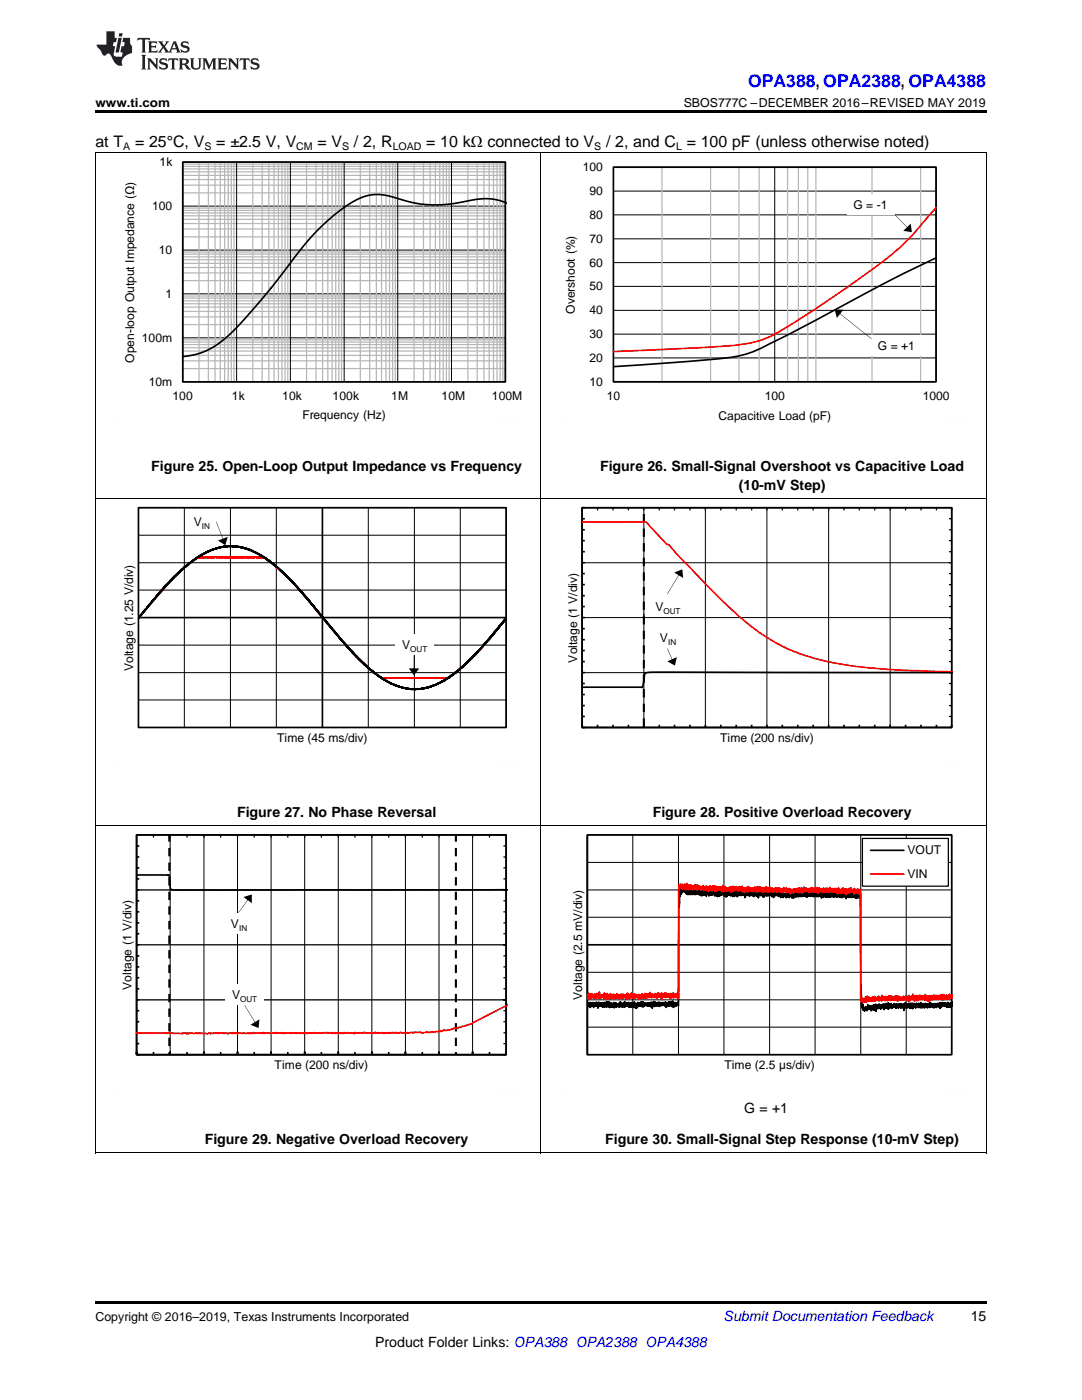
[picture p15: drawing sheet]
<svg xmlns="http://www.w3.org/2000/svg" width="216mm" height="279mm" viewBox="0 0 216 279" stroke-linecap="round" stroke-linejoin="round" font-family="sans-serif">
<defs><g id="words">
<text font-size="3.5" fill="#00f" x="149.3" y="17.3">OPA388, OPA2388, OPA4388</text>
<g font-size="3.2">
<text x="19" y="29.3">at T</text>
<text x="27" y="29.3">= 25°C, V</text>
<text x="43.1" y="29.3">= ±2.5 V, V</text>
<text x="63.4" y="29.3">= V</text>
<text x="70.6" y="29.3">/ 2, R</text>
<text x="85.1" y="29.3">= 10 kΩ connected to V</text>
<text x="120.9" y="29.3">/ 2, and C = 100 pF (unless otherwise noted)</text>
</g>
<g font-size="2.8">
<text x="30.2" y="94.1">Figure 25. Open-Loop Output Impedance vs Frequency</text>
<text x="119.7" y="94.1">Figure 26. Small-Signal Overshoot vs Capacitive Load</text>
<text x="147.4" y="97.8">(10-mV Step)</text>
<text x="47.3" y="163.1">Figure 27. No Phase Reversal</text>
<text x="130.2" y="163.1">Figure 28. Positive Overload Recovery</text>
<text x="148.5" y="222">G = +1</text>
<text x="40.9" y="228.4">Figure 29. Negative Overload Recovery</text>
<text x="120.8" y="228.4">Figure 30. Small-Signal Step Response (10-mV Step)</text>
<text x="193.7" y="263.6">15</text>
<text x="74.9" y="268.9">Product Folder Links: OPA388 OPA2388 OPA4388</text>
</g>
<text font-size="2.8" fill="#0000c8" x="144.4" y="263.6">Submit Documentation Feedback</text>
<g font-size="2.5">
<text x="19" y="21.4">www.ti.com</text>
<text x="136.4" y="21.4">SBOS777C –DECEMBER 2016–REVISED MAY 2019</text>
<text x="19" y="263.6">Copyright © 2016–2019, Texas Instruments Incorporated</text>
</g>
<g font-size="2.4">
<text x="31.8" y="33.1">1k</text>
<text x="116.3" y="34.2">100</text>
<text x="30.3" y="41.9">100</text>
<text x="117.6" y="38.9">90</text>
<text x="170.3" y="41.7">G = -1</text>
<text x="117.6" y="43.7">80</text>
<text x="31.7" y="50.7">10</text>
<text x="117.6" y="53.2">60</text>
<text x="117.6" y="48.4">70</text>
<text x="33" y="59.5">1</text>
<text x="117.6" y="58">50</text>
<text x="114.7" y="62.6" transform="rotate(-90 114.7 62.6)">Overshoot (%)</text>
<text x="117.6" y="62.7">40</text>
<text x="28.3" y="68.2">100m</text>
<text x="117.6" y="67.5">30</text>
<text x="175.2" y="69.8">G = +1</text>
<text x="26.8" y="72.4" transform="rotate(-90 26.8 72.4)">Open-loop Output Impedance (ü)</text>
<text x="29.7" y="77">10m</text>
<text x="117.6" y="77">10</text>
<text x="117.6" y="72.2">20</text>
<text x="34.5" y="79.9">100</text>
<text x="46.3" y="79.9">1k</text>
<text x="56.3" y="79.9">10k</text>
<text x="60.3" y="83.7">Frequency (Hz)</text>
<text x="66.4" y="79.9">100k</text>
<text x="78.1" y="79.9">1M</text>
<text x="88.1" y="79.9">10M</text>
<text x="98.2" y="79.9">100M</text>
<text x="121.1" y="79.9">10</text>
<text x="143.4" y="83.7">Capacitive Load (pF)</text>
<text x="152.6" y="79.9">100</text>
<text x="184.1" y="79.9">1000</text>
<text x="38.7" y="105">V</text>
<text x="130.8" y="121.9">V</text>
<text x="80.2" y="129.5">V</text>
<text x="131.7" y="128.1">V</text>
<text x="26.6" y="133.9" transform="rotate(-90 26.6 133.9)">Voltage (1.25 V/div)</text>
<text x="115.1" y="132.2" transform="rotate(-90 115.1 132.2)">Voltage (1 V/div)</text>
<text x="55.3" y="148">Time (45 ms/div)</text>
<text x="143.7" y="148">Time (200 ns/div)</text>
<text x="181.1" y="170.5">VOUT</text>
<text x="181.1" y="175.3">VIN</text>
<text x="46.1" y="185.2">V</text>
<text x="26.2" y="197.5" transform="rotate(-90 26.2 197.5)">Voltage (1 V/div)</text>
<text x="46.3" y="199.4">V</text>
<text x="116.2" y="199.6" transform="rotate(-90 116.2 199.6)">Voltage (2.5 mV/div)</text>
<text x="54.8" y="213.3">Time (200 ns/div)</text>
<text x="144.5" y="213.3">Time (2.5 µs/div)</text>
</g>
<g font-size="2.1">
<text x="24.6" y="29.9">A</text>
<text x="40.8" y="29.9">S</text>
<text x="59.1" y="29.9">CM</text>
<text x="68.3" y="29.9">S</text>
<text x="78.4" y="29.9">LOAD</text>
<text x="118.6" y="29.9">S</text>
<text x="134.9" y="29.9">L</text>
</g>
<g font-size="1.6">
<text x="40.3" y="105.5">IN</text>
<text x="132.4" y="122.5">OUT</text>
<text x="81.9" y="130.1">OUT</text>
<text x="133.3" y="128.6">IN</text>
<text x="47.7" y="185.8">IN</text>
<text x="47.9" y="200">OUT</text>
</g>
</g></defs>
<path d="M19 259.7h177.8v.5h-177.8z" fill="#000"/>
<g fill="none" stroke="#000" stroke-width=".2">
<path d="M19.1 164.8v65.4M27.3 166.6h73.7v43.9h-73.7M27.3 177.6h73.7M34 166.6v43.9M40.7 166.6v43.9M47.4 166.6v43.9M54.1 166.6v43.9M60.8 166.6v43.9M67.5 166.6v43.9M74.2 166.6v43.9M80.9 166.6v43.9M87.6 166.6v43.9"/>
<path d="M94.3 166.6v43.9M107.9 164.8v65.4M196.8 164.8v65.4M27.3 199.5h73.7M27.3 188.6h73.7M19 230.1h177.8"/>
</g>
<path d="M27.3 177.6h73.7M27.3 199.5h73.7M27.3 188.6h73.7M27.3 210.5h73.7" fill="none" stroke="#868686" stroke-width=".25"/>
<g fill="none" stroke="#000" stroke-width=".33">
<path d="M27.2 174.6l6.2 .1 .2-.1a5.3 5.3 0 0 1 .4 2.5l.2 .4 2 .2 65.1-.1M27.3 166.6h73.7v43.9h-73.7zM27.3 179.8h.5M27.3 177.6h.5M27.3 175.4h.5M27.3 173.2h.5M27.3 171h.5M27.3 168.8h.5M27.8 166.6h-.5v43.9h73.7v-.7M27.3 199.5h.5M27.3 197.3h.5M27.3 195.1h.5"/>
<path d="M27.3 193h.5M27.3 190.8h.5M27.3 188.6h.5M27.3 186.3h.5M27.3 184.2h.5M27.3 182h.5M27.3 208.3h.5M27.3 206.1h.5M27.3 203.9h.5M27.3 201.7h.5M30.6 209.9v.6M34 209.8v.7"/>
<path d="M37.3 209.9v.6M40.7 209.8v.7M44 209.9v.6M47.4 209.8v.7M50.7 209.9v.6M54.1 209.8v.7M57.4 209.9v.6M60.8 209.8v.7M64.1 209.9v.6M67.5 209.8v.7M70.8 209.9v.6M74.2 209.8v.7"/>
<path d="M77.6 209.9v.6M80.9 209.8v.7M84.3 209.9v.6M87.6 209.8v.7M91 209.9v.6M94.3 209.8v.7M97.7 209.9v.6"/>
</g>
<g fill="none" stroke="#000" stroke-width=".25">
<path d="M27.3 167.2v-.6h73.7v43.9h-.7M30.6 166.6v.6M33.8 166.6v.8M34 166.6v.6M37.3 166.6v.6M40.7 166.6v.6M44 166.6v.6M47.4 166.6v.6M50.7 166.6v.6M54.1 166.6v.6M57.4 166.6v.6M60.8 166.6v.6"/>
<path d="M64.1 166.6v.6M67.5 166.6v.6M70.8 166.6v.6M74.2 166.6v.6M77.6 166.6v.6M80.9 166.6v.6M84.3 166.6v.6M87.6 166.6v.6M91 166.6v.6M94.3 166.6v.6M97.7 166.6v.6M100.3 177.6h.7"/>
<path d="M100.5 179.8h.5M100.5 175.4h.5M100.5 173.2h.5M100.5 171h.5M100.5 168.8h.5M100.3 199.5h.7M100.3 188.6h.7M100.5 197.3h.5M100.5 195.1h.5M100.5 193h.5M100.5 190.8h.5M100.5 186.3h.5"/>
<path d="M100.5 184.2h.5M100.5 182h.5M100.5 208.3h.5M100.5 206.1h.5M100.5 203.9h.5M100.5 201.7h.5"/>
</g>
<path d="M33.8 210.5v-43.9M91 210.5v-43.9" fill="none" stroke="#000" stroke-width=".42" stroke-dasharray="1.7 1.2" stroke-linecap="butt"/>
<path d="M101.3 200.5l-.2 .3-3.2 1.5-3.9 2.1-.8 .1-.8 .4-.1-.1-.4 .3-.4-.1-.4 .3-.4-.2-.4 .3-.2-.1-.1 .2-1 .2-.5-.2-.5 .4-.1-.2-1.1 .3-.5-.1a1.04 1.04 0 0 1-1.2 0l-.7 .3h-.3l-.1-.2-.4 .1-.2-.1-.6 .1-.2-.1-.2 .2-.3-.2-.4 .2-.4-.1-.1 .1-1-.1-.2-.1-.5 .2h-.4l-.1-.2-1.3 .2-.2-.1-.1 .1-.7-.1-.1 .2-.1-.2h-1.4l-.2-.1-.2 .2h-1.7l-.3-.2-.3 .2h-1.3l-.2-.2-.2 .3-.1-.2-1.1 .1-.8-.1-.1 .1-.4-.1-.2 .2-.1-.1-.6-.1-.4 .2-.1-.2-.5 .2-.2-.2-.9 .1-3.2-.1-.1 .1-.2-.1-.4 .2-.4-.2-.4 .2-1.2-.2-.1 .1-.2-.1-.1 .1-.7-.1-.1 .1-1.1-.1-.2 .2-.7-.2-.2 .1-.6-.1-.2 .1-.1-.1-.9 .1-1.2-.1-.2 .2-.1-.3-.4 .2-.3-.1-1 .1a.38 .38 0 0 0-.6 .1l-.4-.2-.1 .2-2.2-.1a.41 .41 0 0 1-.6-.1l-.2 .2-.4-.2-.1 .2a.36 .36 0 0 0-.6-.1l-1 .1-.4-.2-.6 .1-.2 .1-.2-.2-1.2 .2a.34 .34 0 0 0-.3-.2 .34 .34 0 0 0-.3 .2l-.4-.1-1.2 .1-.2-.2-.1 .2-.5-.2-.2 .1h-.9l-.4 .1-.2-.2-.2 .3-.2-.3-.6 .2-2.4-.2-.8 .1-.2-.1-.9 .1h-4.9" fill="none" stroke="#f00" stroke-width=".33"/>
<path d="M22.9 165.6v53.1M35.3 165.6h68.6M103.9 165.6v46.1M22.9 218.6h6.3M97.6 218.6h6.3" fill="none" stroke="#fefefe" stroke-width=".2" stroke-dasharray=".4 .1" stroke-linecap="butt"/>
<path d="M45 196.5h7.6v4.1h-7.6z" fill-rule="evenodd" fill="#fff"/>
<path d="M48.8 200.6l2.3 3.7zM50 204.5l1.8-1.1-.2 1.8z" fill="#000"/>
<path d="M44.8 182.3h5.8v4h-5.8z" fill-rule="evenodd" fill="#fff"/>
<path d="M49.6 179.3l-2 2.9zM48.6 179l1.6-.5 .1 1.7z" fill="#000"/>
<g fill="none" stroke="#000" stroke-width=".2">
<path d="M117.2 166.6h72.7v43.9h-72.7M117.2 177.6h72.7M117.2 172.1h72.7M126.3 166.6v43.9M135.4 166.6v43.9M144.5 166.6v43.9M153.6 166.6v43.9M162.6 166.6v43.9M171.8 166.6v43.9M180.8 166.6v43.9M117.2 199.5h72.7M117.2 194h72.7"/>
<path d="M117.2 183.1h72.7M117.2 205h72.7"/>
</g>
<path d="M117.2 166.6h72.7v43.9h-72.7zM117.2 166.6v43.9M144.9 178.4v-.1v.2l.1-.5 .1 .8 .1-.7 .1 .5v-.4l.1 .4v-.6v.5l.1-.4 .1 .5 .1-.4v.5l.1-.7v.8l.1-1v.7l.1-.7v.7l.2-.6v1l.2-1v.7v-.7l.1 1v-.8v.6v-.6l.1 .6 .1-.9 .1 .9v-.4l.1 .5v-.9l.1 .8 .1-.7v1l.1-.9 .1 .5v-.8l.2 .9 .1-.9v.7l.1-.5 .1 .6v-.8v.9l.1-1 .1 .7v-.2v.4v-.5l.1 .5 .1-.7 .1 .7 .1-.7v.8l.1-.7 .1 .6v-.7v1.3l.1-1.1v.9v-.9l.1 .6v-.6l.1 .6 .1-.9 .1 .9 .1-.6 .1 .5v-.5v.6l.1-.7 .1 .6v-.6v.9l.2-.8v.6l.1-.6 .1 .5 .1-.6v.6l.1-.6 .1 .7v-.7l.1 .7 .1-.5v.7l.1-.9v.8l.1-.7 .1 .6 .1-.5 .1 .6v-.6l.1 .4v-.8l.1 1.1 .2-.7v1l.1-1.1v.6l.1-.6v.5l.1-.7 .1 .6v-.6v.8l.1-.6v.7l.1-.8 .2 .7v-.5l.1 .8v-.7v.6l.1-.8v.5l.1-.6v1.1l.1-1.1 .1 .8v-.7v.4l.1-.4 .1 .5 .1-.7v.7v-.4v.5v-.5l.1 .6 .1-.6 .1 .5v-.5l.2 .5v-.5l.1 .4v-.4v.6v-.5l.1 .4 .1-.6 .1 .4v-.5v.7v-.5l.2 .5v-.4v.7l.1-1.1 .1 .9 .2-.4v.7v-1.1v.9l.1-.7 .1 .6v-.7v.5l.1-.5v.5l.1-.2v.4l.1-.6v.5v-.7l.1 .6v-.3l.1 .4 .1-.4 .1 .5v-.8l.1 .9v-.6l.1 .4v-.4l.1 .5 .1-.7 .1 1 .1-1 .1 .7 .1-.7v.9v-.9l.1 .9 .1-.7v.8v-.8l.1 .6v-.6l.1 .6 .1-.5 .1 .3v-.3v.6l.1-.5v.4l.1-.7v1l.1-1v.8l.1-.7 .2 .8v-.8v.6l.1-.6 .1 .8 .1-1v.7l.1 .1v-.4v.4v-.5l.1 .5 .1-.7 .1 1v-.9l.1 .6v-.5l.1 .6v-.8l.1 1.1 .1-1.1 .1 .9v-.6l.1 .5 .1-.7v.6l.1-.5v.3l.1-.9 .1 1.2v-.8l.2 .6v-.8v.7l.1 .2v-.6l.1 .7v-.7l.2 .5v-.6l.1 .7v-.8l.1 .8v-.5l.1 .5 .1-.8v.9l.1-.6v.5v-.5l.1 .3v-.6l.1 .5v-.6v.8v-.3l.1 .3v-.4l.1 .5v-.6v.5v-.5l.1 .4v-.4v.5l.1-.6v.6v-.7v.6l.1-.4v.7l.1-.7 .1 .7v-.6l.1 .6v-.7l.1 .5 .1-.6v.6l.1-.7v.7l.1-.7 .1 .6 .1-.4v.6l.1-.8 .1 .8 .1-.8 .1 .8v-.6l.1 .4v-.3l.1 .4 .1-.6v.8l.1-.8v.5l.1-.6v.7l.2-.6v.4v-.4l.2 .7v-.5v.5l.2-.7 .1 .6v-.4v.6l.1-.8v.7l.1-.7v.6l.1-.8 .1 .8 .1-.7 .1 1.1 .1-1.2v.8v-.4l.1 .2 .1-.3v.3v-.4l.1 .9v-.8l.1 .6 .1-.7v.4l.1-.3 .1 .5v-.4v.6v-.7v.6M144.9 178.3v.1v-.3v.9v-1.2l-.1 .8-.1-.5v.7l-.1-.7-.1 .8-.1-1v.6v-.4l-.1 .5-.1-.4v.2v-.5l-.1 .5-.1-.3-.1 .5-.1-.8v.9l-.2-.9v1.1l-.1-1v.7v-.6l-.1 .5v-.2l-.1-.7-.1 1.4v-1.1v.7l-.1-.6v.8v-.8l-.1 .9v-1l-.1 .5-.1-.3-.1 .4v-.3v.4v-.5l-.1 .7v-.8l-.1 .6-.1-.7v.5l-.1-.3v.4v-.5l-.2 .7-.1-.8-.1 .7-.2-.6-.1 .7-.1-.7v.8l-.3-.9v.6v-.5l-.2 .5v-.5l-.1 .9-.1-1.3-.1 .9-.1-.6v.7l-.2-.6v.3v-.7v1.1l-.1-.9v.5l-.1-.4-.1 .8-.1-1-.1 1.1-.1-1.2-.1 1-.1-.9-.1 .8v-.8l-.1 .8-.1-.7v.5l-.1-.5-.1 .6-.1-.7-.1 .6v-.5l-.1 .5-.1-.6v.9l-.1-.8-.1 .6-.1-.5-.1 .4-.1-.3v.5v-1l-.1 1-.2-.7v.6l-.1-.6v.6l-.1-.7v.8v-1l-.1 1v-1l-.1 .9-.1-.9v.9l-.1-.8v.9v-.8l-.1 .5v-.6l-.1 .8-.1-.8v.8l-.1-.8v.5l-.1-.7-.1 .7-.1-1.1v1l-.1-1v.9v-.8l-.1 .8-.1-.8v.7l-.1-.2-.1 .6-.1-.3-.1 .4v-.7l-.1 .9v-.8l-.3 3.2v-1.5v.2l-.1 21.1-.1-.7v.6l-.1-.5-.1 .4v-.3M164.7 178.3v.6l.1-1v1.1v-.8l.1 .8v-.7l.1 .8v-.7l.1 .5 .1-.6v.8l.1-1.1v.9l.1-.9 .1 .9 .1-.6v.7l.1-.5 .1 .5v-.8l.2 .8 .1-.8v.7l.1-.5 .1 .5v-.6l.1 .8v-1.1l.1 .8 .1-.9v1l.2-.6v.5l.1 .1v-.4l.1 .5 .1-.9 .1 .9 .1-.8 .1 .6v-.5l.1 .6v-.5v.6l.1-.5v.5v-.5l.1 .4 .1-.5v.7l.1-.8 .1 .8 .1-.9v.8v-.7v.5l.1-.4 .1 .6v-.6l.1 .4 .1-.4 .1 .6v-.5v.4l.1-.5 .1 .4v-.5v1.1l.1-1v.7l.1-.6v.4l.1-.4v.4l.1-.3v.4v-.4l.1 .4 .1-.6v.7l.1-.7v.4l.1-.3 .1 .3v-.3v.5l.1-.4v.4l.1-.4v.5v-.9l.1 .9v-.6l.1 .4v-.5l.1 .7 .1-.7 .1 .5 .1-.4v.5l.1-.4v.5l.1-.6 .1 .7 .1-.9v1v-.8l.1 .6 .1-.9 .1 .9v-1.1l.1 1v-.7l.1 .7 .1-.7 .1 1 .1-1.1 .1 21.5 .1-1.3 .1 2.4v-.5l.1 1v-.9l.1 1.2v-.8l.1 .7 .1-.3 .1 .5v-.6v.6l.1-.7 .1 .6v-.6l.1 .6v-.6l.1 .6v-.6l.1 .7 .2-1.2v.7v-.4v.5l.1-.5 .1 .6v-.7l.2 .5 .1-.4v.8l.1-.7v.8v-.8l.1 .7 .1-.8 .2 .6v-.8v.8l.1-.8v1l.1-1.1v1.1l.1-.9 .1 .7M117.2 188.6h72.7M125.3 200.5l-.1 .3v-.6l-.1 .6v-.4v.3l-.2-.5v.6v-.6l-.1 .7v-.4l-.1 .4v-.5v.5v-1l-.1 1v-.7v.7l-.1-.5v.5l-.1-.7v.6l-.1-.6-.1 .8-.2-.9v.6v-.4l-.1 .4v-.3v.2l-.1-.6v.9v-1v.9l-.1-.7-.1 .6v-.5l-.1 .8v-.7l-.2 .5v-.4l-.1 .4v-.4v.4l-.1-.4v.5l-.1-.7v.8l-.2-.9-.1 .9-.1-.9v1l-.1-.9-.1 .5v-.6v.7l-.1-.4v.4l-.1-.3v.5l-.1-.7-.2 .7v-.9l-.1 .5v-.4v.6l-.1-.5-.1 .8-.1-1.2v1v-.7l-.1 .7-.1-.6v.4v-.7v.7l-.1-.4-.1 .3v-.4l-.1 .8v-1.1v1v-.5l-.1 .5v-.8v.6l-.1-.4v.6l-.1-.7-.1 .7v-.9l-.1 1v-.7l-.1 .5-.1-.7-.1 .9v-.7l-.1 .5v-.6l-.2 .6v-.7l-.1 .7-.1-.7-.1 .5v-.5v.6l-.1-.6v.8l-.1-.9-.1 1.2v-.7l-.1 .2v-.5l-.1 .6-.1-.8-.1 .8-.1-.7v.7l-.1-.6v.5l-.1-.5-.1 .3v-.4v1l-.2-1v.7l-.3-.6v.7v-.8l-.2 .6v-.5l-.1 .9v-1v.9l-.2-.8v.5l-.1-.5-.1 .5v-.5v.6l-.1-.7-.1 .8M135.1 200.4v-.2l-.1 .3v-.3l-.1 .6-.1-.7v.6l-.1-.6v.5l-.1-.4-.1 .5v-.5l-.1 .9-.2-1.3v1.1l-.1-.9v.5l-.1-.6v.7l-.1-.7v.8l-.2-.8v.8v-.6l-.1 .6-.1-.5v.5v-.6l-.1 .6v-.8v.8v-.6l-.1 .6-.2-.5v.7l-.1-.7-.1 .9-.1-1.2v.7l-.1-.5-.1 .7v-.6l-.1 .4v-.5l-.2 .5v-.5v.5v-.5l-.1 .5-.1-.4v.5l-.2-.6-.1 .7-.1-.7v.6l-.1-.7-.1 .8v-.7v.6l-.1-.7-.1 .8v-.6v.5l-.1-.6v.4v-.4l-.1 .5-.1-.4-.1 .5v-.4v.4v-.6l-.1 .7v-.8l-.1 .7-.1-.8v1l-.2-1v.8v-.7l-.1 .8-.1-.7-.1 1.1v-.8v.5l-.1-.7v.7l-.1-.9v1v-.8l-.1 .5v-.5l-.1 .6-.1-.7v.6v-.4l-.1 .5-.2-.6-.1 .5v-.5l-.1 .5-.1-.5v.4l-.1-.4v.4l-.1-.4v.5l-.1-.6-.1 .6v-.5l-.1 .6v-.5l-.1 .5v-.8l-.1 1-.1-.8-.1 .6v-.9l-.1 1-.1-.9-.1 .6v-.3l-.1 .4-.1-.5-.1 .4v-.4l-.1 .7-.1-.8v.7v-.4l-.1 .3v-.6l-.1 1v-.8v.5l-.2-.5v.4v-.4v.9l-.1-1v.5l-.1-.2v.2v-.4l-.1 .6v-1l-.1 1.2-.1-1-.1 .7-.1-.6v.6l-.1-.6v.8l-.1-.9v.9v-.8l-.2 .8-.1-.9-.1 .8-.1-.6-.1 .6v-.9l-.1 .8v-.3M184.4 200.3v.8l-.2-.8v.6l-.1-.5-.1 .7v-.7v.7v-.8l-.1 .8-.1-.8v.7l-.1-.9v1l-.1-.9v.9v-.8l-.1 .5v-.4l-.2 .5v-.7l-.1 .9v-.7v.5l-.2-.5-.1 .5v-.7l-.2 1v-.8l-.1 .4-.1-.4-.1 .3v-.4v.4l-.1-.4v.9l-.1-.9-.1 1v-1.1l-.1 1-.2-1-.1 .9-.1-.9-.1 1.1v-.6l-.1 .3-.1-.6v.6v-.6l-.1 .7-.1-.7v.7l-.1-.8v.7v-.5l-.1 .6-.1-.7v.6l-.1-.7v.9v-1.1l-.1 1-.1-.8-.1 .6v-.5l-.1 1.3v-1.3v.6l-.1-.6v.6l-.1-.5v.7l-.1-.8-.1 .7-.2-.8v.9l-.1-.8-.1 .4-.1-.4v.6v-.5l-.1 .7-.1-.7-.2 .3v-.2v.3v-.6l-.2 .9v-.6l-.1 .5v-.6v.7l-.2-.9-.1 .6v-.6l-.1 .6v-.4l-.1 .5-.1-.4v.6l-.2-.6v.6l-.1-.9v.7l-.1-.5v.6l-.1-.8-.2 1v-.8v.7l-.1-.6v.8v-1.3l-.2 1.2v-.5v.1l-.1-.2v.4v-.3l-.1 .3v-.4v.4v-.5l-.1 .3v-.7v1l-.2-.8v.7l-.1-.6v.5l-.1-.2v.7v-1.1l-.2 .8v-.8l-.1 .5-.1-.4-.1 .7v-.7l-.1 .9v-.9l-.1 .8-.1-.8-.1 .6v-.4v.5l-.1-.8v.9l-.1-.8v.6l-.1-.4-.1 .4v-.4l-.1 .6v-.8l-.1 .9-.1-.8v1.2l-.1-1.4-.1 1v-.2M190.2 200.2v.1v-.2l-.1 .6v-.8l-.1 .9v-.4v.4l-.1-.5v.4l-.1-.5v.6l-.1-.6-.1 .7v-.7v.8v-.7l-.1 .6v-.6v.4l-.1-.4-.1 .5v-.4v.5l-.1-.8-.1 .9v-.9l-.1 1v-.9l-.1 .7v-.5l-.1 .2v-.2l-.1 .4v-.6v.6l-.1-.6v.6l-.1-.7v.7l-.1-.7-.1 .6v-.6v.6l-.2-.5-.1 .6v-.7l-.1 .7v-.6l-.1 .9v-.9l-.1 .6-.1-.6-.1 1v-1l-.1 .5v-.5v.6v-.4l-.1 .5-.1-.5v.6l-.1-.8v.6l-.1-.3v.3l-.2-.4v.7l-.2-.8v.7l-.1-.6-.1 .7v-.7l-.1 .8v-.9l-.1 .7v-.6l-.1 .5-.1-.5v.5l-.1-.5-.1 .5v-.7l-.2 .9-.1-1.1-.1 1-.1-.7v.6l-.1-.5v.6v-.3l-.1 .4v-.4v.4l-.1-.7v.6l-.1-.6-.1 .5-.1-.4v.4v-.7l-.1 .6v-.3v.1l-.1-.1v.7v-.9l-.1 .6v-.6v.3" fill="none" stroke="#000" stroke-width=".33"/>
<path d="M135.9 176.9v.4v-.7l.1 .6 .1-.5v.5v-.4l.1 .6v-.9v.7l.1-.6 .1 .7v-.7l.1 .8 .1-.9v1l.1-.9v.6l.1-.6 .1 .7v-.7l.1 .9v-1.2v1.2l.1-.7 .1 .5v-.2v-.5l.2 .9 .1-.9v.9l.1-.7 .2 .4v-.6l.1 .9 .1-.5 .1 .4 .1-.6v.8l.1-.7 .1 .4v-.4v.4l.2-.3v.3l.1-.8v.7l.1 .1v-.5l.1 .4v-.4l.1 .8 .1-1 .1 1 .1-.7 .1 .5v-.7v.6l.1-.3v.4l.1-.5v.6v-.6l.1 .6v-.4l.1 .3v-.4l.1 .6v-.7v.6l.1-.5 .1 .5 .1-.5 .1 .6v-.9l.2 1 .1-.8 .1 .6 .1-.5v.6v-.7l.1 .8 .1-.8 .2 .8v-.5v.4l.1-.5v.3l.1-.4v.9l.1-.9 .1 .7v-.9v.9l.2-.5v.2v-.5l.1 .8 .1-.8 .1 .9 .1-1v.9l.1-.6 .2 .6v-.9l.2 .9v-.6v.7l.1-.6v.7v-1.1l.1 1.1v-.9v.6l.1-.6 .2 .5v-.4v.6l.1-.7v.6l.1-.6 .1 .6v-.6l.1 .7 .2-.7v.7l.1-.7 .2 1v-.9l.1 .6 .1-1.1 .1 1.2 .2-.9 .1 .6v-.6l.2 .9 .1-.6v.4v-.4l.1 .4v-.3l.1 .4v-.4v.5v-.6l.1 .5v-.5l.1 .5v-.5l.1 .4v-.5l.1 .6 .1-.6v.7l.1-.8 .1 1.1v-1.1l.1 .7M135.9 177.3l-.1-.9v.5v.1v-.4l-.1 .5-.1-.6-.1 .9v-.9l-.1 22.8-.1-1-.1 .8v-1v.9l-.1-.5v.6l-.1-.7v.7l-.1-.7v.7v-.8v.5l-.1-.2v.3l-.1-.4v.4l-.2-.3v.5v-.7l-.1 .7-.1-1v1v-.6l-.1 .5-.1-.5-.1 .5v-.5v.5l-.1-.8v1l-.1-.6-.1 .3v-.5l-.1 .8-.1-.9-.1 .7v-.7l-.2 .5v-.5v.5v-.4l-.1 .5-.1-.5v.7v-.9l-.1 .9v-.7l-.1 .7v-.9l-.1 .6-.1-.6-.1 .8-.1-.7-.1 .5v-.4l-.1 .5v-.5l-.1 .3v-.1v.4v-.4l-.1 .9v-1.3v1.1v-1l-.1 .7v-.7v.7l-.2-.7v.7v-.6v.4l-.1-.4v.5l-.1-.6-.1 .7v-.8l-.1 .8-.1-.8v1l-.1-.7v.7l-.1-.7v.5l-.1-.5-.1 .3v-.5l-.1 .8v-.7v.5v-.3l-.1 .4v-.5l-.1 .6-.1-.4-.1 .3v-.6l-.1 .7-.1-.6-.1 .6v-.7v.6l-.1-.5-.1 .5v-.5l-.1 .6v-1l-.1 .9v-.6l-.1 .4v-.3l-.1 .5-.1-.7-.1 .8v-.7l-.1 .5v-.6l-.1 .8-.1-.5v.6l-.1-.9v.7l-.1-.7v.7l-.1-.4v.4l-.1-.4v.5l-.1-.4v.5v-.8l-.1 .7-.1-.7v.7l-.1-.8-.1 .9v-.6v.5l-.1-.5v.5l-.1-.6v.7l-.1-.6-.2 .6v-.8l-.1 .6v-.4l-.1 .7v-.7v.4v-.3l-.1 .7-.1-.8-.1 .4v-.4v.4l-.1-.3v.4l-.2-.5v.7v-.9v.6l-.1-.6-.1 .7v-.5l-.1 .6-.1-.8v.7l-.1-.5v.4l-.1-.4v.4l-.1-.8M146 177.3v.4v-.4l.1 .4 .1-.3v.4v-.9v.8l.1-.6v.6v-.6l.1 .6 .1-.7 .1 .8 .1-.7 .1 .6v-.7l.1 .4 .1-.4v.7l.1-.6 .1 .7 .1-.6 .1 .5v-.5v.6l.1-.9v.7l.1-.3 .1 .4v-.7l.1 .7 .1-.7v.7l.1-.6 .1 .4v-.7v1.2l.1-.8 .1 .5 .1-.6v.7l.1-.7v1.1l.1-.9v.4l.1-.4v.5l.1-.7v.5l.1-.4 .1 .7v-.8l.1 .8v-.6l.1 .7v-.7v.7v-.7l.1 .5v-.9v.8v-.4l.1 .3 .1-.3 .1 .3v-.4v.4v-.5l.1 .7 .1-.5 .1 .4 .1-.4v.6v-.6l.1 .4 .1-.5 .1 .7 .1-.6 .1 .6 .1-.9v.8l.1-.4v.4l.1-.7 .1 .9 .1-.7v.6l.1-.9v1l.1-1 .1 .7v-.6l.1 .5 .1-.4v.7v-.8v.5l.2-.6v.6v-.6v.7l.1-.4 .1 .5v-.6v.8l.1-.7v.4l.1-.6 .1 .9v-.7l.1 .6v-.6v.5l.1-.4 .1 .7 .1-.9v.5l.1-.2v.3v-.4l.1 .5v-.8l.1 .6v-.7v.8l.1-.8v.8v-.7v.9l.1-.9 .1 .8 .1-.7v.7v-.7l.1 .5v-.6v.6l.1-.5 .1 .8v-1l.1 .9 .1-.6 .1 .5 .1-.4v.6l.1-.8v.7l.1-.4v.5l.1-.6 .2 .5v-.5l.1 .6v-.7l.1 .6v-.6l.1 .7v-.8l.1 .6 .1-.5v.3v-.2l.1 .7v-.7l.1 .4v-.5v.4l.1-.5v.5l.1-.5v.6l.1-.6 .2 .9 .1-.8v.4l.1-.3 .1 .4 .1-.4v.6M156.1 177.7v.3v-.5l.1 .7 .1-1.1 .1 .8 .1-.6v.6v-.6v.5l.1-.3v.4v-.4l.1 .4v-.5l.1 .5 .1-.7v.8v-.8l.1 1 .1-.8v.7v-.6l.1 .6 .3-.8 .1 .9v-.5l.1 .7v-1v.8l.1-.7 .1 .5 .1-.4v.6v-.6l.1 .4 .1-.5 .1 .5v-.5v.7l.1-.7v.2l.1-.3v.6v-.6v.6l.1-.6v.5v-.5l.1 .5 .1-.5 .1 .7 .1-.7v.6v-.6l.1 .4v-.3v.4l.1-.4v.4l.1-.7v1l.1-.9v.6l.2-.7v.6v-.4v.4l.1-.4 .1 .6v-.5l.1 .5v-.9l.1 1.1v-.8l.1 .6 .2-.6v.6l.1-1 .1 1 .1-.8v.7l.1-.6v.6v-.5l.2 .4v-.6v.7l.2-.5v.4v-.4l.2 .4 .1-.4v.7l.1-.7 .1 .7 .1-.6v.4l.1-.7v.9l.2-1v.8v-.4l.1 .4 .1-.3v.3v-.6l.1 .7v-.5l.1 .6 .1-.8v.6l.1-.5v.7l.1-.9v.7l.2-.6v.6l.1-.8v1v-.6v.6v-.6l.1 .6v-.6l.1 .8 .2-1.1v.6l.1-.5v.6v-.6l.1 .7v-.5v.4l.1-.3 .2 .3v-.6l.1 .7 .1-.6v.6l.1-.3 .1 .3v-.7v.7l.1-.8v.6v-.2l.1 .2v-.4l.1 .6 .1-.5 .1 .5v-.8l.1 .7v-.4l.1 .4v-.6l.1 .8 .1-.8v.5v-.3l.1 .4v-.5v.5l.1-.5 .1 .7 .1-1v.7l.1-.3v.3l.1-.3v.4l.1-.5 .1 .6 .1-.7v.7l.1-.6v.4M166.2 177.4l.1 .4 .1-.4v.7l.1-.8v.5l.1 .2v-.4v.4v-.4l.1 .4 .1-.7 .1 .9 .2-.8v.9l.2-1.1v.7l.1-.4 .1 .4v-.4v.7l.2-.7v.7l.1-.5v.4l.1-.6v.6l.1-.6 .1 .7v-.9l.1 .8v-.5v.4l.1-.8 .1 .8 .1-.6 .1 .6v-.6l.1 1v-1l.2 1.1 .1-1.1v.7l.1-.5 .1 .7 .1-.7v.6l.1-.5v.3v-.7l.1 .8 .1-.8v.9l.2-.7v.5l.1-.8v.7v-.5l.1 .6 .1-.5v.6l.1-.5 .1 .5 .1-.3v.6l.1-1.1v.7l.1-.5v.5l.1-.5v.8l.1-.7v.5v-.4l.1 .4v-.5l.1 .6 .1-.8v.7v-.7l.1 .9v-.6v.2l.1-.3v.4l.1-.4v.8v-.5l.1 .4 .2-.8 .1 22.2v-.5v.6l.1-.4v.3v-.7l.1 .9 .1-.5 .1 .6 .1-.7v.6l.1-.6 .1 .7 .1-.7 .1 .7v-1.1l.1 1.2 .2-.9v.5v-.7v.9l.1-1.1v.9v-.5v.5l.1-.5 .1 .5v-.6v.7l.1-.8v.8l.1-.6 .1 .4v-.5v.6l.1-.5v.6v-.6l.1 .6v-.6l.1 .6 .1-.6v.6l.1-.9 .1 .9v-.7v.7l.2-.6v.4v-.7l.1 .8v-.8v.9l.1-.7 .1 .6v-.6l.2 .6v-.6l.1 .5 .1-.5v.5l.1-.8 .1 .8v-.3l.1 .5v-.9l.1 .6 .1-.4v.5l.1-.3 .1 .2v-.5l.1 .8 .1-1.2 .1 1.1 .1-.6v.3M126 198.8v-.6v.8v-.6l-.2 .9-.1-.8v.7l-.1-.5-.1 .6v-.9l-.1 .8-.1-1v.8l-.1 .1v-.3l-.1 .3v-.8l-.2 1.2-.1-1-.1 .7v-.6l-.1 .3v-.3v.3l-.1-.4v.5l-.1-.6-.1 .8-.1-.7-.1 .6v-.4l-.1 .5v-.8l-.1 .6-.1-.5v.8l-.1-.7-.1 .5-.1-.4v.1l-.1 .4v-.7l-.2 .7v-.6v.7l-.1-1-.2 .9v-.5l-.1 .5v-.6l-.1 .6-.1-.4-.1 .2v-.6l-.1 .5v-.4v.9l-.1-.8v.7l-.1-.8v.6l-.1-.4v.5v-.7l-.1 .7v-.7l-.1 .4v-.4v.7l-.1-.9-.1 1-.1-.6v.6l-.1-.8v.7l-.1-.7-.1 .9-.1-1.1-.2 1.1v-.8l-.1 .6v-.8l-.1 .6v-.6l-.1 .6-.1-.6v.8v-1l-.1 1.1-.1-.8-.1 .6-.1-.6-.1 .6v-.5l-.1 .5v-.5l-.2 .4v-.4l-.1 .7-.1-1.3-.1 1.2v-.7v.7v-.5l-.1 .3-.1-.4v.5l-.1-.7-.1 .8v-1l-.2 .8v-.4l-.1 .7-.1-.8v.5v-.5l-.1 .6-.1-.5-.1 .5v-.6l-.1 .6-.1-.7v.6l-.1-.6v.6l-.1-.3v.5l-.1-.9v.9l-.1-.6v.5l-.1-.5v.8l-.1-1.1-.1 .8-.1-.9v.7v-.2l-.2 .7v-.9l-.1 .4M186.4 198.9v-.1v.6l-.1-.8-.1 .9v-.6v.4l-.1-.6-.1 .5v-.4v.8l-.1-.9-.1 .6v-.5l-.1 .7v-.7v.7l-.2-.8v1v-.8l-.1 .6v-.7l-.1 .5v-.5v1.1v-1.2l-.1 1.1v-.8l-.1 .4v-.5l-.1 .4v-.3v.5l-.1-.7-.1 .6v-.7v.9v-.8v.7l-.1-.7v.6v-.9l-.1 1.1v-.7l-.1 .6-.1-.7-.1 .6-.1-.6-.1 .7v-.7l-.1 .6-.1-.7-.1 .6-.1-.5v.4v-.4l-.1 .7v-.8l-.1 .8v-.9l-.1 .7v-.3v.2l-.1-.3-.1 .3v-.5l-.1 1v-.8v.5l-.1-.6v.8v-.6l-.1 .4-.1-.5-.1 .3v-.6l-.1 .8v-.5l-.1 .9v-.9v.5l-.2-.6v.7v-.8l-.1 .8v-1.1l-.2 1.1v-.7l-.1 .7v-.7l-.1 .7-.1-.5v.3l-.1-.4v.6v-.6l-.1 .8-.1-1-.1 1.2-.1-1.1-.2 .6v-.5l-.1 .6-.1-.5v.6l-.1-.8v.7l-.1-.6v.5l-.1-.4v.5l-.1-.4-.1 .5v-.8l-.1 .7-.1-.4-.1 .4v-.4l-.1 .5-.2-.6v.6l-.1-.6-.1 .5-.1-.5v.5l-.1-.7-.1 .9-.1-.8v.9l-.2-1.1v.8v-.4l-.1 .5-.1-.7v.7v-.8l-.1 .6v-.6v.5l-.1-.3-.1 .7v-.8v.8l-.1-.7-.1 .5-.1-.6v.6v-.6l-.1 .5-.1-.6v.7l-.1-.7-.1 .9v-1l-.1 .6v-.2v.4v-.6l-.1 .7-.1-.8v.7v-.8l-.1 .7v-.5l-.1 .5-.1-.5v.9l-.2-.8v.7v-.8l-.1 .6v-.7v.6v-.4l-.1 .6-.1-.5v.6l-.1-.7-.1 .5v-.6l-.1 .5v-.4l-.1 .4v-.3M190.2 198.8h-.1v.3v-.4l-.1 .5-.1-.6v.5v-.5l-.1 .6v-.6l-.1 .4-.1-.4v.6v-.6v.7l-.2-.9v.8l-.1-.6v.8v-.5l-.1 .4-.2-.4v.5v-.5v.5l-.1-.8v.6l-.1-.6-.1 .6v-.4l-.1 .5-.1-.4v.5v-.8l-.1 .6v-.4v.3l-.1-.2v.6l-.1-1-.2 1-.1-1-.1 .8-.2-.7v.7v-.6l-.1 .6-.1-.5v.6v-.6l-.1 .6-.1-.7v.7v-.6l-.1 .6v-.7l-.1 .6v-.5l-.1 .6v-.5l-.1 .5v-.7v.8v-.7l-.1 .6v-.7l-.1 .7-.1-.5-.1 .5v-.6" fill="none" stroke="#f00" stroke-width=".33"/>
<path d="M172.1 167.3h17.1v9.6h-17.1z" fill-rule="evenodd" fill="#fff"/>
<path d="M172.1 167.3h17.1v9.6h-17.1z" fill="none" stroke="#000" stroke-width=".25"/>
<path d="M27.6 101.3h73.4v43.9h-73.4zM43.9 109.3l.3-.2 .3 .1 .1-.2 .1 .2 .5-.2v.1v-.1l.2 .1 .2-.1 1.3 .1v-.1v.1l.1-.1 .6 .2 .2-.1 .3 .2 .1-.1 .1 .1h.3l.2 .2 .2-.1v.2l.2-.1 .3 .2 .1-.1 .3 .3 .1-.2 .3 .3 .1-.1 .1 .2h.2v.1l.1-.1 .3 .3 .1-.1 .1 .2v-.1l.2 .2 .2-.1v.2l.2-.1v.2l.1-.1 .3 .4 .4 .1v.2l.1-.2 .1 .3 .2-.1v.2l.2-.1 .2 .4 .2-.1 .1 .3 .1-.1v.2h.2l.2 .3 .2-.1 .1 .3 .1-.1M43.9 109.3l-.6 .1v.1v-.1l-.2 .1-.1-.1-.6 .4v-.1l-.2 .1v-.1l-.1 .2-.2-.1-.3 .3-.1-.1-.1 .2v-.1l-.1 .2-.2-.1-.3 .3-.1-.1v.2l-.2-.1-.1 .2-.1-.1-.3 .3h-.1l-.1 .1h-.1l-.1 .2h-.1l-.1 .2-.1-.1-.3 .3-.2-.1-.2 .4-.2-.1-.1 .3-.1-.1-.2 .3h-.2l-.1 .2-.1 .2-.2-.1-.2 .4h-.2v.2l-.2-.1-.2 .5-.2-.1-.1 .3-.1-.2-.1 .3h-.1l-.1 .2-.1-.1v.3h-.2l-.1 .2-.1-.1v.3l-.2-.1v.3h-.2l-.1 .2-.1-.1-.1 .3-.1-.1-.3 .5h-.2v.2l-.1-.1-.1 .3h-.2v.2h-.2l-.2 .5-.2-.1v.3l-.1-.1-.3 .5h-.2v.3l-.2-.1-.1 .3-.1-.1v.4l-.2-.1v.3l-.2-.1-.2 .6-.2-.1v.3l-.2-.1v.3h-.2v.3l-.1-.1-.1 .3h-.2v.3l-.2-.1-.1 .3-.1-.1-.1 .3h-.1l-.1 .3-.1-.1-.1 .4-.1-.1-.1 .3h-.1l-.1 .2h-.2v.3l-.2-.1v.3h-.2v.3l-.2-.1-.2 .6-.2-.1v.3h-.1l-.1 .3h-.2h73.4M54.7 112.6l.3 .4 .1-.1v.2h.2l.1 .3 .1-.1 .3 .4h.1l.1 .2 .1-.1 .3 .5h.2v.2l.1-.1 .1 .3 .2-.1v.3l.2-.1v.3h.2v.2l.2-.1v.3l.2-.1 .2 .5 .2-.1v.3h.2v.3l.2-.1v.3l.2-.1 .2 .5h.2l.1 .3 .1-.1 .2 .5 .2-.1v.3h.2l.1 .3 .1-.1v.3l.2-.1v.3h.2l.1 .3 .1-.1 .1 .3h.1l.1 .2h.1l.1 .3 .1-.1 .1 .3h.2v.2h.1l.1 .3 .2-.1 .2 .6h.2v.2h.2v.3l.2-.1v.3h.2v.3l.2-.1 .2 .6 .2-.1 .2 .6 .2-.1 .1 .4 .1-.1v.3l.2-.1 .2 .6 .2-.1v.3h.2v.3l.2-.1v.3h.2v.2h.2l.1 .3h.1l.1 .3 .1-.1 .1 .3 .1-.1 .1 .3h.1l.1 .3h.2l.2 .5 .2-.1v.4l.2-.1v.3l.2-.1 .2 .6 .2-.1v.3h.2v.2h.2v.3l.2-.1v.3h.2v.2h.2v.2h.2v.3l.2-.1v.3h.2l.1 .3 .1-.1v.3l.2-.1 .2 .5 .2-.1v.3h.2v.3l.2-.1v.2h.2l.1 .3 .1-.1 .1 .3 .1-.1 .1 .3 .1-.1 .1 .3 .1-.1 .1 .3 .1-.1 .1 .3v-.1l.2 .3 .2-.1v.3l.2-.1v.3l.1-.1 .1 .2h.2v.2h.1l.1 .2h.2v.2h.2v.2l.2-.1v.3l.2-.1 .1 .2 .1-.1 .2 .5 .2-.1v.2l.2-.1 .1 .3 .1-.1 .2 .4 .2-.1v.2l.2-.1 .1 .3 .1-.1v.2l.2-.1 .1 .3v-.2l.2 .2h.1l.1 .2 .1-.1 .1 .2 .1-.1 .1 .2 .1-.1 .3 .3h.1l.3 .2h.1l.1 .2 .3-.1 .2 .2 .1-.1v.2l.2-.1v.2l.1-.1 .7 .4 2.2 .4M64.3 101.3v43.9M87.2 136.5l-.2 .1-.1 .2-.1-.2-.1 .2-.1-.1-.1 .2-.1-.1-.3 .2h-.2v.1v-.1v.1l-.2-.1-.2 .2-.1-.1-.1 .2-.2-.1-.4 .2-.2-.1-.1 .1h-.7l-.1 .2-.1-.2-.5 .2-.3-.1v.1l-.1-.1-.4 .1-.1-.1v.1l-.1-.1h-.2M92.6 132.8h-.1v.2h-.2l-.1 .3-.1-.1-.1 .2-.2-.1v.2h-.1l-.1 .2h-.2l-.2 .4-.2-.1v.2h-.2v.2l-.2-.1v.2h-.2v.2l-.1-.1-.1 .3-.2-.1v.2l-.4 .1v.2l-.2-.1v.2l-.2-.1v.2l-.4 .1v.2v-.1l-.2 .1-.5 .3h-.3l-.1 .2h-.1l-.1 .2-.1-.1v.1h-.2M101 123.5h-.1l-.1 .3-.2-.1v.4v-.2l-.1 .1h-.1l-.2 .6-.2-.1-.2 .5h-.2v.3l-.2-.1v.3h-.2v.2h-.2l-.1 .3-.1-.1v.3h-.2l-.1 .3-.1-.1-.2 .6-.2-.1v.3h-.2l-.1 .3-.1-.1-.1 .3h-.1l-.3 .5-.1-.1-.1 .3h-.1l-.3 .4h-.2l-.2 .5h-.2l-.2 .5-.2-.1v.3l-.2-.1v.3h-.2v.3l-.2-.1-.2 .5-.1-.1h-.1l-.3 .5-.1-.1v.3l-.2-.1-.2 .5-.2-.1v.3l-.2-.1-.1 .3-.1-.1-.1 .3-.1-.1-.1 .3-.1-.1-.1 .2M173.7 169.7h6.7" fill="none" stroke="#000" stroke-width=".33"/>
<path d="M33 117h-.1v.3l-.2-.1v.3l-.2-.1-.1 .3h-.1v.2h-.2v.3l-.2-.1v.3h-.2v.2h-.2v.3l-.2-.1-.2 .6-.2-.1v.3h-.2v.2h-.2v.3l-.2-.1-.3 .6-.1-.1-.1 .3h-.1l-.3 .5-.1-.1-.1 .3h-.1l-.1 .3h-.1l-.1 .2h-.2v.3h-.2v.2h-.2v.3l-.1-.1-.1 .3h-.2v.3h-.2M38.5 111.9l-.1 .2-.2-.1v.2h-.2v.2l-.1-.1-.2 .3v-.1l-.1 .2h-.2l-.1 .2-.1-.1v.2h-.2l-.1 .3-.1-.1v.2l-.2-.1v.3l-.2-.1v.2l-.4 .2-.1 .2h-.1v.2h-.2v.2h-.2l-.1 .2h-.1l-.3 .4h-.1l-.1 .2h-.1l-.1 .2h-.1l-.1 .2h-.1l-.1 .2h-.1l-.1 .2h-.1l-.1 .3-.1-.1-.1 .3h-.2v.2h-.2l-.1 .2M43.9 111.2h5.4l.1 .1 .1-.1 .1 .1v-.1l.2 .1 .9-.2v.2l1.8-.1 .3 .2 .1-.1v.2l.2-.1v.2h.2v.2l.4 .1v.2l.2-.1 .2 .4 .2-.1v.3l.2-.1 .2 .4 .2-.1 .1 .2h.1l.1 .3 .1-.1 .1 .2h.1l.3 .4 .1-.1 .3 .4h.1l.1 .2h.2v.2h.2l.2 .4h.2v.2h.2v.2l.2-.1 .1 .4 .1-.1 .2 .5 .2-.1 .2 .5 .2-.1v.3l.2-.1 .1 .3 .1-.1v.3h.2v.2h.2v.3h.2v.2h.2l.1 .2h.1v.3l.2-.1 .1 .3h.1l.1 .2h.1l.1 .3 .1-.1 .1 .3h.1l.1 .3 .1-.1 .1 .3 .1-.1 .3 .6 .2-.1v.3h.1l.1 .2h.2l.2 .5h.2l.2 .5h.2v.3h.2v.2h.2v.3h.2v.2h.2l.2 .6 .2-.1 .1 .3 .1-.1v.3h.2v.2l.2 .1v.2h.2v.3l.2-.1 .1 .3 .1 .1M43.9 111.2h-4.5l-.2 .3h-.2v.1h-.1l-.1 .2-.1-.1-.1 .2h-.1M65.5 124.5l.2 .5h.2l.1 .3 .1-.1 .1 .3h.2v.3l.1-.1 .1 .3h.1l.1 .2h.2v.3h.1l.1 .2h.2v.2h.2v.3h.2l.2 .5h.2l.2 .5 .2-.1v.3h.2v.2h.2l.1 .3 .1-.1 .1 .3h.1l.3 .4h.1v.3l.2-.1v.3l.2-.1 .2 .5h.2l.3 .4h.1l.1 .2h.1l.1 .3 .1-.1 .1 .3 .2-.1 .2 .5 .2-.1v.3l.2-.1v.3l.2-.1v.2h.2v.3l.2-.1v.2h.2v.2h.2l.2 .4 .2-.1v.2h.2v.2h.1l.1 .1v-.2v.3l.2-.1v.3l.2-.1v.3l.2-.1v.2l.2-.1v.2h.2l.3 .4 .1-.1 .3 .3h.1l.1 .1 4 .2 .2-.1h.7v-.1l1.2 .2v-.1l.1 .1v-.1h.2h4.8M92.6 132.8h-.1l-.1 .2-.1-.1-.1 .3-.1-.1-.1 .3-.1-.1-.1 .2h-.1l-.1 .2-.1-.1-.3 .4h-.2v.2l-.1-.1-.1 .3-.2-.1-.2 .4-.2-.1v.2h-.2l-.2 .3-.2-.1-.2 .3h-2.2M98 127l-.1 .2h-.1l-.1 .3h-.1l-.1 .2h-.1l-.1 .2h-.1l-.1 .3-.1-.1-.1 .3h-.2v.3l-.2-.1-.2 .5-.1-.1-.1 .3h-.2l-.1 .3-.1-.1-.2 .5-.2-.1-.2 .6-.2-.1v.3l-.2-.1-.2 .4h-.2v.3l-.2-.1v.3l-.2-.1v.3l-.2-.1-.1 .3-.1-.1-.1 .3-.1-.1v.2l-.4 .2-.1 .3-.1-.1-.1 .2M101 123.5h-.2l-.2 .5h-.2v.3l-.2-.1v.4l-.2-.1-.2 .5h-.2v.3l-.2-.1v.3h-.2v.3h-.2l-.1 .2h-.1v.3l-.2-.1v.3h-.2v.3l-.2-.1v.3h-.2M173.7 174.4h6.7" fill="none" stroke="#f00" stroke-width=".33"/>
<path d="M22.9 100.3v53.1M35.3 100.3h68.6M103.9 100.3v46.1M22.9 153.3h6.3M97.6 153.3h6.3M111.8 165.6v53.1M124.2 165.6h68.6M192.8 165.6v46.1M111.8 218.6h6.3M186.5 218.6h6.3" fill="none" stroke="#fefefe" stroke-width=".2" stroke-dasharray=".4 .1" stroke-linecap="butt"/>
<g fill="none" stroke="#000" stroke-width=".2">
<path d="M19.1 99.5v65.4M107.9 99.5v65.4M196.8 99.5v65.4M27.6 101.3h73.4v43.9h-73.4zM27.6 117.8h73.4M27.6 112.3h73.4M27.6 106.8h73.4M36.8 101.3v43.9M46 101.3v43.9M55.1 101.3v43.9M73.5 101.3v43.9M82.7 101.3v43.9"/>
<path d="M91.8 101.3v43.9M27.6 139.7h73.4M27.6 134.2h73.4M27.6 128.7h73.4M19 164.8h177.8"/>
</g>
<path d="M79 126.6h7.6v4.1h-7.6z" fill-rule="evenodd" fill="#fff"/>
<path d="M82.6 130.8v2.9zM81.6 133.4h2l-1 1.4z" fill="#000"/>
<path d="M37.4 102h5.8v4.1h-5.8z" fill-rule="evenodd" fill="#fff"/>
<path d="M43.1 104.1l1.5 3.7zM43.5 107.9l1.9-.8-.4 1.7z" fill="#000"/>
<path d="M116.2 112.3h73.7M116.2 101.3h73.7v43.9M128.5 101.3v43.9M140.7 101.3v43.9M153 101.3v43.9M165.3 101.3v43.9M177.6 101.3v43.9M116.2 134.2h73.7M116.2 123.3h73.7" fill="none" stroke="#000" stroke-width=".2"/>
<g fill="none" stroke="#000" stroke-width=".33">
<path d="M116.2 101.3h73.7v43.9h-73.7zM116.2 118.9h.5M116.2 116.7h.5M116.2 114.5h.5M116.2 112.3h.5M116.2 110.1h.5M116.2 107.9h.5M116.2 105.7h.5M116.2 103.5h.5M116.7 101.3h-.5v43.9h73.7v-.6M116.2 138.6h.5M116.2 136.4h.5"/>
<path d="M116.2 134.2h.5M116.2 132h.5M116.2 129.8h.5M116.2 127.7h.5M116.2 125.5h.5M116.2 123.3h.5M116.2 121h.5M190.2 134.2h-60.3l-1.2 .1-.4 2.4-.2 .5-12-.1M116.2 143h.5M116.2 140.8h.5M119.2 144.6v.6M122.3 144.6v.6"/>
<path d="M125.4 144.6v.6M128.5 144.6v.6M131.6 144.6v.6M134.6 144.6v.6M137.7 144.6v.6M140.7 144.6v.6M143.8 144.6v.6M146.9 144.6v.6M150 144.6v.6M153 144.6v.6M156.1 144.6v.6M159.2 144.6v.6"/>
<path d="M162.3 144.6v.6M165.3 144.6v.6M168.4 144.6v.6M171.5 144.6v.6M174.5 144.6v.6M177.6 144.6v.6M180.7 144.6v.6M183.8 144.6v.6M186.9 144.6v.6"/>
</g>
<g fill="none" stroke="#000" stroke-width=".25">
<path d="M116.2 101.9v-.6h73.7v43.9h-.5M119.2 101.3v.6M122.3 101.3v.6M125.4 101.3v.6M128.5 101.3v.6M131.6 101.3v.6M134.6 101.3v.6M137.7 101.3v.6M140.7 101.3v.6M143.8 101.3v.6M146.9 101.3v.6M150 101.3v.6"/>
<path d="M153 101.3v.6M156.1 101.3v.6M159.2 101.3v.6M162.3 101.3v.6M165.3 101.3v.6M168.4 101.3v.6M171.5 101.3v.6M174.5 101.3v.6M177.6 101.3v.6M180.7 101.3v.6M183.8 101.3v.6M186.9 101.3v.6"/>
<path d="M189.4 118.9h.5M189.4 116.7h.5M189.4 114.5h.5M189.4 112.3h.5M189.4 110.1h.5M189.4 107.9h.5M189.4 105.7h.5M189.4 103.5h.5M128.5 122.5v1.5M189.4 138.6h.5M189.4 136.4h.5M189.4 134.2h.5"/>
<path d="M189.4 132h.5M189.4 129.8h.5M189.4 127.7h.5M189.4 125.5h.5M189.4 123.3h.5M189.4 121h.5M189.4 143h.5M189.4 140.8h.5"/>
</g>
<path d="M128.5 145.2v-43.9" fill="none" stroke="#000" stroke-width=".42" stroke-dasharray="1.7 1.2" stroke-linecap="butt"/>
<path d="M116.1 104.1l11.5 .1a1.88 1.88 0 0 1 2.1 .8l3.4 3.6a1.65 1.65 0 0 1 1.1 1l7.3 7.6 6 5.8 4 3.3 3.5 2.1 2.4 1.2 5.2 1.8 2.5 .6 5.4 1 7.8 .7 11.9 .4" fill="none" stroke="#f00" stroke-width=".33"/>
<path d="M111.8 100.3v53.1M124.2 100.3h68.6M192.8 100.3v46.1M111.8 153.3h6.3M186.5 153.3h6.3" fill="none" stroke="#fefefe" stroke-width=".2" stroke-dasharray=".4 .1" stroke-linecap="butt"/>
<path d="M130.4 125.1h5.8v4.1h-5.8z" fill-rule="evenodd" fill="#fff"/>
<path d="M133.1 129.4l1.2 2.5zM133.2 132l1.9-.9-.4 1.7z" fill="#000"/>
<path d="M129.5 119h7.6v4.1h-7.6z" fill-rule="evenodd" fill="#fff"/>
<path d="M135.6 114.5l-2.4 4.1zM134.5 114.3l1.6-.7 .2 1.7z" fill="#000"/>
<g fill="none" stroke="#000" stroke-width=".2">
<path d="M19.1 30.5v69.1M36.5 32.4h64.3v43.8h-64.3zM47.2 32.4v43.8M57.9 32.4v43.8M68.7 32.4v43.8M79.4 32.4v43.8M90.1 32.4v43.8M107.9 30.5v69.1M122.4 33.4h64.4v42.8h-64.4zM122.4 38.1h64.4M154.6 33.4v42.8M196.8 30.5v69.1"/>
<path d="M36.5 58.6h64.3M36.5 49.9h64.3M36.5 41.1h64.3M122.4 57.2h64.4M122.4 52.4h64.4M122.4 47.7h64.4M122.4 42.9h64.4M36.5 67.4h64.3M122.4 71.4h64.4M122.4 66.7h64.4M122.4 61.9h64.4M19 99.5h177.8"/>
</g>
<g fill="none" stroke="#b7b7b7" stroke-width=".25">
<path d="M36.5 38.5h64.3M36.5 37h64.3M36.5 35.8h64.3M36.5 35h64.3M36.5 34.3h64.3M36.5 33.7h64.3M36.5 33.2h64.3M36.5 32.8h64.3M39.7 32.3v43.9M41.6 32.3v43.9M42.9 32.3v43.9M44 32.3v43.9"/>
<path d="M44.8 32.3v43.9M45.5 32.3v43.9M46.2 32.3v43.9M46.7 32.3v43.9M50.4 32.3v43.9M52.3 32.3v43.9M53.6 32.3v43.9M54.7 32.3v43.9M55.6 32.3v43.9M56.3 32.3v43.9M56.9 32.3v43.9M57.4 32.3v43.9"/>
<path d="M61.2 32.3v43.9M63 32.3v43.9M64.4 32.3v43.9M65.4 32.3v43.9M66.3 32.3v43.9M67 32.3v43.9M67.6 32.3v43.9M68.2 32.3v43.9M71.9 32.3v43.9M73.8 32.3v43.9M75.1 32.3v43.9M76.1 32.3v43.9"/>
<path d="M77 32.3v43.9M77.7 32.3v43.9M78.3 32.3v43.9M78.9 32.3v43.9M82.6 32.3v43.9M84.5 32.3v43.9M85.8 32.3v43.9M86.9 32.3v43.9M87.7 32.3v43.9M88.5 32.3v43.9M89.1 32.3v43.9M89.6 32.3v43.9"/>
<path d="M93.4 32.3v43.9M95.2 32.3v43.9M96.6 32.3v43.9M97.6 32.3v43.9M98.5 32.3v43.9M99.2 32.3v43.9M99.8 32.3v43.9M100.3 32.3v43.9M132.1 33.4v42.8M141.8 33.4v42.8M147.4 33.4v42.8M151.5 33.4v42.8"/>
<path d="M157.1 33.4v42.8M159.3 33.4v42.8M161.2 33.4v42.8M162.8 33.4v42.8M174 33.4v42.8M183.7 33.4v42.8M36.5 59.5h64.3M36.5 59.1h64.3M36.5 56h64.3M36.5 54.5h64.3M36.5 53.4h64.3M36.5 52.6h64.3"/>
<path d="M36.5 51.8h64.3M36.5 51.3h64.3M36.5 50.7h64.3M36.5 50.3h64.3M36.5 47.3h64.3M36.5 45.7h64.3M36.5 44.6h64.3M36.5 43.8h64.3M36.5 43.1h64.3M36.5 42.5h64.3M36.5 42h64.3M36.5 41.5h64.3"/>
<path d="M36.5 73.6h64.3M36.5 72h64.3M36.5 70.9h64.3M36.5 70.1h64.3M36.5 69.4h64.3M36.5 68.8h64.3M36.5 68.3h64.3M36.5 67.8h64.3M36.5 64.8h64.3M36.5 63.2h64.3M36.5 62.2h64.3M36.5 61.3h64.3"/>
<path d="M36.5 60.6h64.3M36.5 60h64.3"/>
</g>
<path d="M36.5 32.3h64.3v43.9h-64.3zM122.4 33.4h64.4v42.8h-64.4zM54.2 57.4l-6.5 7.4-1.9 2-1.8 1.5-1.8 1.2-1.8 .8-1.8 .5-2.2 .4M101.1 40.5l-2-.6-2.3-.2-2.1 .1-5 .9-3.8 .2-3.3-.4-4.7-1.3-1.7-.3h-1.9l-1.9 .4-1.9 .9-2 1.3-2.3 1.8-2.5 2.3-3.3 3.6-6.3 8.3M186.8 51.5a403.5 403.5 0 0 0-25.7 13.3l-5.4 2.8a39.6 39.6 0 0 1-8.1 3.4 228.3 228.3 0 0 1-20.8 1.9l-4.5 .3" fill="none" stroke="#000" stroke-width=".33"/>
<path d="M22.7 31.3v53.1M35.2 31.3h68.6M103.8 31.3v46.1M111.8 31.3v53.1M124.2 31.3h68.6M192.8 31.3v46.1M22.7 84.3h6.3M97.5 84.3h6.3M111.8 84.3h6.3M186.5 84.3h6.3" fill="none" stroke="#fefefe" stroke-width=".2" stroke-dasharray=".4 .1" stroke-linecap="butt"/>
<path d="M186.8 41.5l-1.5 1.6a49 49 0 0 1-11.8 11.1l-9.3 6.4a76.9 76.9 0 0 1-11.9 7.1 30.4 30.4 0 0 1-8.9 1.5l-21.1 1" fill="none" stroke="#f00" stroke-width=".33"/>
<path d="M169 38.7h9.4v4.1h-9.4z" fill-rule="evenodd" fill="#fff"/>
<path d="M178.5 42.9l2.8 2.7zM180.2 46.1l1.5-1.5 .2 1.7z" fill="#000"/>
<path d="M173.9 66.8h10v4.1h-10z" fill-rule="evenodd" fill="#fff"/>
<g fill="#000">
<path d="M19 22h177.8v.5h-177.8z"/>
<path d="M167.4 62.4l6.5 5.2zM166.5 61.8h1.8l-1.3 1.7z"/>
</g>
<path d="M19 30.5h177.8" fill="none" stroke="#000" stroke-width=".2"/>
<g fill="#231f20">
<path d="M27.5 7.6l-.1 .5 .4-.2h.6v.1v2.1l-.2 .4h1l-.3-.4v-2.1l.1-.1h.5l.5 .2-.2-.5zM29.5 8.3l.2 .3v1.5l-.2 .4h1.8l.2-.6a1.04 1.04 0 0 1-1.3 .2v-.7h.6l.3 .2v-.6l-.3 .2h-.6v-.6l.8-.1 .4 .3-.2-.5zM31.5 8.3l.9 1.1-.9 1.1h.8l-.2-.2 .5-.7 .4 .7-.2 .2h1.5l-.1-.2 .1-.4h.9l.1 .4-.2 .2h1l-.3-.3-.7-1.9h-.5l-.9 2-.8-1 .9-1h-.8l.1 .3-.3 .5-.4-.6 .2-.2zM34.7 8.6l.4 1h-.7zM36.3 8.4a.63 .63 0 0 0-.2 .7 .63 .63 0 0 0 .6 .4l.6 .2 .1 .2a.75 .75 0 0 1-.7 .4 .75 .75 0 0 1-.6-.5l.1 .7 .1-.1a1.11 1.11 0 0 0 1.5-.6 1.13 1.13 0 0 0-1.2-.8l-.1-.4a1.04 1.04 0 0 1 1.2 .2l-.2-.5-.1 .1-.5-.2zM28.2 10.9l.2 .4v2.2l-.2 .4h1l-.3-.4v-2.2l.3-.4zM29.3 11.6l.3 .4v1.5l-.3 .4h.8l-.2-.4v-1.3l1.5 1.7v-1.9l.2-.4h-.7l.2 .4v.9l-1.1-1.3zM32 11.8a.62 .62 0 0 0-.2 .7 .62 .62 0 0 0 .6 .4l.6 .1 .1 .3a.76 .76 0 0 1-.7 .3 .76 .76 0 0 1-.6-.4l.1 .7 .1-.1a1.11 1.11 0 0 0 1.5-.6 1.13 1.13 0 0 0-1.2-.8l-.1-.4a1.04 1.04 0 0 1 1.2 .2l-.2-.6-.1 .1-.5-.1zM33.7 11.6l-.2 .6a.61 .61 0 0 1 .8-.3v1.6l-.2 .4h.9l-.2-.4v-1.6a.63 .63 0 0 1 .8 .3l-.2-.6zM35.6 11.6l.3 .4v1.5l-.3 .4h1l-.2-.2v-.8l.5 .2a.76 .76 0 0 0 1.2 .7l-1-1a.58 .58 0 0 0 .6-.5 .58 .58 0 0 0-.5-.6zM36.4 11.9h.1a.45 .45 0 0 1 .5 .1 .45 .45 0 0 1 .1 .5l-.7 .2zM37.9 11.6l.2 .2a2.17 2.17 0 0 0 .3 1.9 .99 .99 0 0 0 1.6-.6v-1.1l.2-.4h-.7l.2 .2a1.92 1.92 0 0 1-.2 1.8 .6 .6 0 0 1-.9-.5v-1.1l.2-.4zM40.4 11.6l.2 .4v1.5l-.2 .4h.7l-.2-.4v-1.4l.8 1.8 .8-1.8v1.4l-.2 .4h.9l-.2-.4v-1.5l.2-.4h-.8l-.6 1.5-.6-1.5zM43.4 11.6l.2 .4v1.5l-.2 .4h1.8l.2-.6a1.04 1.04 0 0 1-1.3 .1v-.6h.5l.4 .2v-.6l-.4 .2h-.5v-.7h.8l.3 .3-.1-.6zM45.5 11.6l.2 .4v1.5l-.2 .4h.7l-.2-.4v-1.3l1.5 1.7v-1.9l.2-.4h-.7l.2 .4v.9l-1.1-1.3zM47.9 11.6l-.1 .6a.61 .61 0 0 1 .8-.3v1.6l-.3 .4h1l-.3-.4 .1-1.6a.63 .63 0 0 1 .7 .3l-.1-.6zM50.2 11.8a.62 .62 0 0 0-.2 .7 .62 .62 0 0 0 .6 .4l.6 .1 .2 .3a.76 .76 0 0 1-.8 .3 .76 .76 0 0 1-.6-.4l.1 .7 .2-.1a1.11 1.11 0 0 0 1.5-.6 1.13 1.13 0 0 0-1.3-.8l-.1-.4a1.04 1.04 0 0 1 1.2 .2l-.1-.6-.2 .1-.5-.1z"/>
<path d="M21.2 6.3v2.6h-1.9l.1 .4 .7 .9a.91 .91 0 0 0 1 .8 .56 .56 0 0 1 .5-.3 .56 .56 0 0 1 .5 .3l.4 .8a1.53 1.53 0 0 0 1.9 1.2 1.54 1.54 0 0 1 1-2.1l.9-.3v-1.4a1.52 1.52 0 0 1-.3-1.6h-1.4l-.2 .8h.5l-.2 .8h-.4l-.2 1v.2l.4 .1-.2 .8a1.93 1.93 0 0 1-1.6-.3l.3-1.8h-.5l.2-.8h.4l.2-.8h-.4v-1.3zM23.6 7.6l-.6 2.9h.7l.6-2.9zM23.8 6.6l-.1 .7h.6l.2-.7z"/>
</g>
<use href="#words"/>
</svg>
